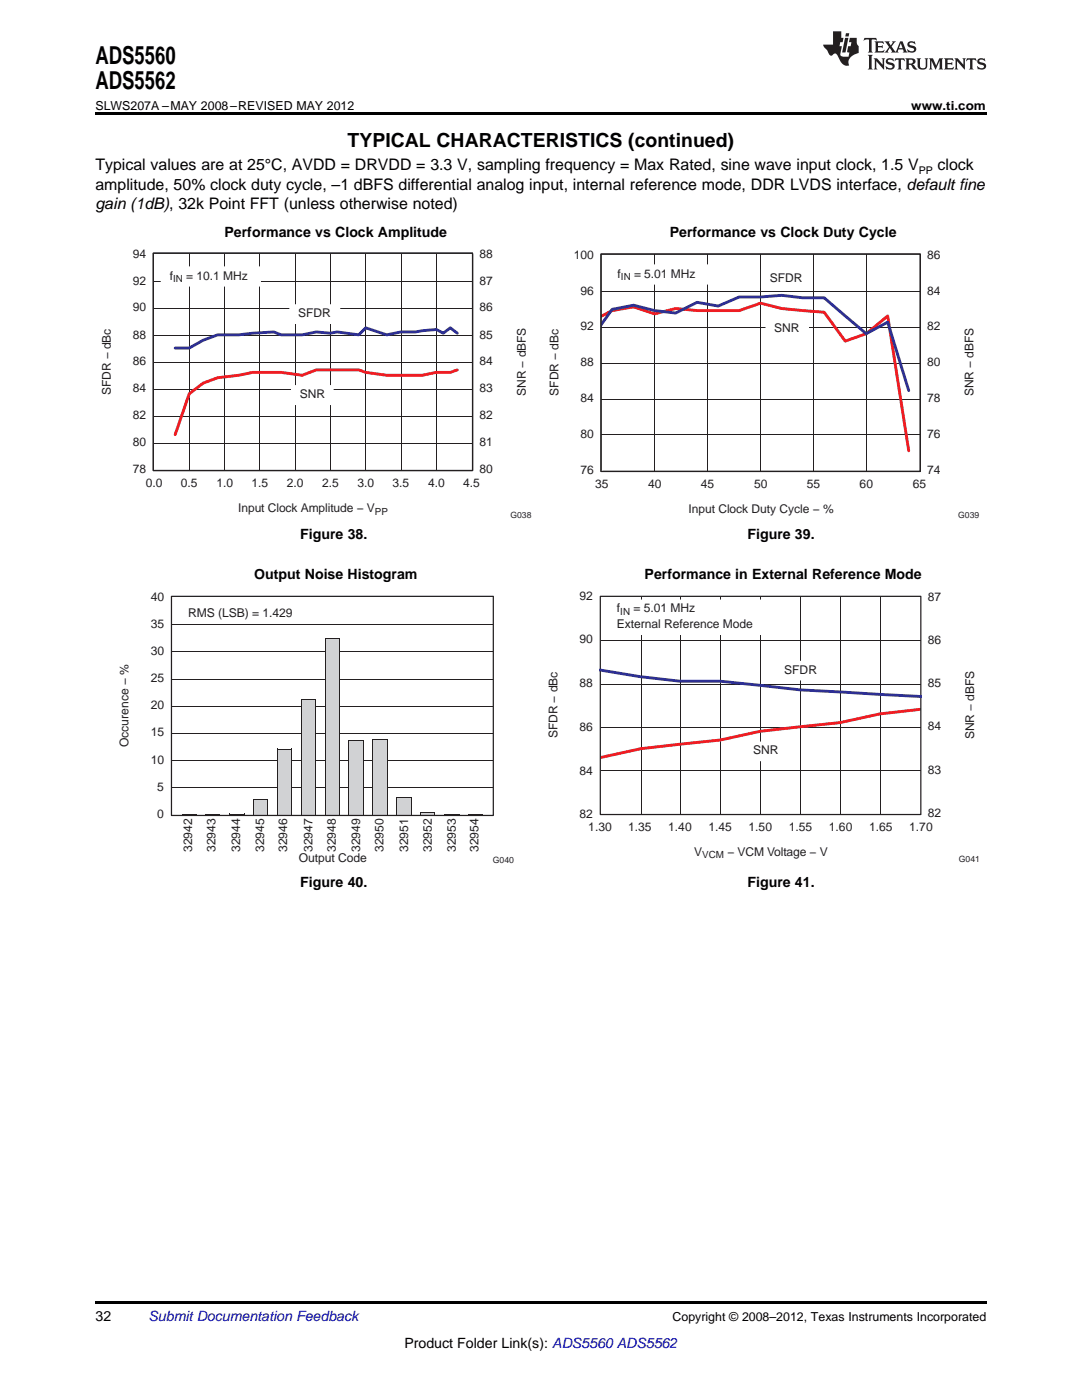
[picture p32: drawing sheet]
<svg xmlns="http://www.w3.org/2000/svg" width="216mm" height="279mm" viewBox="0 0 216 279" stroke-linecap="round" stroke-linejoin="round" font-family="sans-serif">
<defs><g id="words">
<g font-size="4.9">
<text x="19" y="12.8">ADS5560</text>
<text x="19" y="17.8">ADS5562</text>
</g>
<text font-size="3.9" x="69.4" y="29.3">TYPICAL CHARACTERISTICS (continued)</text>
<g font-size="3.2">
<text x="19" y="34">Typical values are at 25°C, AVDD = DRVDD = 3.3 V, sampling frequency = Max Rated, sine wave input clock, 1.5 V</text>
<text x="187.1" y="34">clock</text>
<text x="19" y="37.9">amplitude, 50% clock duty cycle, –1 dBFS differential analog input, internal reference mode, DDR LVDS interface, default fine</text>
<text x="19" y="41.8">gain (1dB), 32k Point FFT (unless otherwise noted)</text>
</g>
<g font-size="2.8">
<text x="44.8" y="47.3">Performance vs Clock Amplitude</text>
<text x="133.6" y="47.3">Performance vs Clock Duty Cycle</text>
<text x="59.9" y="107.6">Figure 38.</text>
<text x="149.2" y="107.6">Figure 39.</text>
<text x="50.7" y="115.6">Output Noise Histogram</text>
<text x="128.6" y="115.6">Performance in External Reference Mode</text>
<text x="59.9" y="177">Figure 40.</text>
<text x="149.2" y="177">Figure 41.</text>
<text x="19" y="263.6">32</text>
<text x="80.7" y="269">Product Folder Link(s): ADS5560 ADS5562</text>
</g>
<text font-size="2.8" fill="#0000c8" x="29.6" y="263.6">Submit Documentation Feedback</text>
<g font-size="2.5">
<text x="19" y="21.9">SLWS207A –MAY 2008–REVISED MAY 2012</text>
<text x="181.8" y="21.9">www.ti.com</text>
<text x="134.2" y="263.6">Copyright © 2008–2012, Texas Instruments Incorporated</text>
</g>
<g font-size="2.4" fill="#231f20">
<text x="26.5" y="51.4">94</text>
<text x="95.7" y="51.4">88</text>
<text x="114.5" y="51.6">100</text>
<text x="185" y="51.6">86</text>
<text x="26.5" y="56.8">92</text>
<text x="33.9" y="55.8">f</text>
<text x="37.2" y="55.8">= 10.1 MHz</text>
<text x="95.7" y="56.8">87</text>
<text x="115.8" y="58.8">96</text>
<text x="123.2" y="55.4">f</text>
<text x="126.5" y="55.4">= 5.01 MHz</text>
<text x="153.6" y="56.2">SFDR</text>
<text x="185" y="58.8">84</text>
<text x="26.5" y="62.1">90</text>
<text x="59.5" y="63.3">SFDR</text>
<text x="95.7" y="62.1">86</text>
<text x="115.8" y="65.9">92</text>
<text x="185" y="65.9">82</text>
<text x="26.5" y="67.6">88</text>
<text x="95.7" y="67.6">85</text>
<text x="154.5" y="66.3">SNR</text>
<text x="26.5" y="72.9">86</text>
<text x="95.7" y="72.9">84</text>
<text x="115.8" y="73.1">88</text>
<text x="185" y="73.1">80</text>
<text x="22.1" y="78.8" transform="rotate(-90 22.1 78.8)">SFDR − dBc</text>
<text x="26.5" y="83.7">82</text>
<text x="26.5" y="78.3">84</text>
<text x="59.8" y="79.4">SNR</text>
<text x="95.7" y="83.7">82</text>
<text x="95.7" y="78.3">83</text>
<text x="104.9" y="79" transform="rotate(-90 104.9 79)">SNR − dBFS</text>
<text x="111.4" y="78.9" transform="rotate(-90 111.4 78.9)">SFDR − dBc</text>
<text x="115.8" y="80.3">84</text>
<text x="185" y="80.3">78</text>
<text x="194.2" y="79.1" transform="rotate(-90 194.2 79.1)">SNR − dBFS</text>
<text x="26.5" y="89">80</text>
<text x="95.7" y="89">81</text>
<text x="115.8" y="87.4">80</text>
<text x="185" y="87.4">76</text>
<text x="26.5" y="94.4">78</text>
<text x="95.7" y="94.4">80</text>
<text x="115.8" y="94.6">76</text>
<text x="185" y="94.6">74</text>
<text x="29.1" y="97.2">0.0</text>
<text x="36.1" y="97.2">0.5</text>
<text x="43.2" y="97.2">1.0</text>
<text x="50.2" y="97.2">1.5</text>
<text x="57.3" y="97.2">2.0</text>
<text x="64.3" y="97.2">2.5</text>
<text x="71.3" y="97.2">3.0</text>
<text x="78.3" y="97.2">3.5</text>
<text x="85.4" y="97.2">4.0</text>
<text x="92.4" y="97.2">4.5</text>
<text x="118.8" y="97.4">35</text>
<text x="129.3" y="97.4">40</text>
<text x="139.8" y="97.4">45</text>
<text x="150.5" y="97.4">50</text>
<text x="161" y="97.4">55</text>
<text x="171.5" y="97.4">60</text>
<text x="182.1" y="97.4">65</text>
<text x="47.5" y="102.2">Input Clock Amplitude − V</text>
<text x="137.4" y="102.3">Input Clock Duty Cycle − %</text>
<text x="30.1" y="119.9">40</text>
<text x="115.7" y="119.7">92</text>
<text x="185.1" y="119.9">87</text>
<text x="30.1" y="125.3">35</text>
<text x="37.5" y="123.1">RMS (LSB) = 1.429</text>
<text x="123.1" y="122.2">f</text>
<text x="123.1" y="125.3">External Reference Mode</text>
<text x="126.4" y="122.2">= 5.01 MHz</text>
<text x="30.1" y="130.7">30</text>
<text x="115.7" y="128.3">90</text>
<text x="185.1" y="128.5">86</text>
<text x="30.1" y="136.2">25</text>
<text x="115.7" y="137.1">88</text>
<text x="156.5" y="134.5">SFDR</text>
<text x="185.1" y="137.2">85</text>
<text x="30.1" y="141.6">20</text>
<text x="25.7" y="149.1" transform="rotate(-90 25.7 149.1)">Occurence − %</text>
<text x="30.1" y="147">15</text>
<text x="111.3" y="147.4" transform="rotate(-90 111.3 147.4)">SFDR − dBc</text>
<text x="115.7" y="145.9">86</text>
<text x="185.1" y="145.8">84</text>
<text x="194.4" y="147.5" transform="rotate(-90 194.4 147.5)">SNR − dBFS</text>
<text x="30.1" y="152.5">10</text>
<text x="115.7" y="154.6">84</text>
<text x="150.3" y="150.6">SNR</text>
<text x="185.1" y="154.5">83</text>
<text x="31.4" y="157.8">5</text>
<text x="31.4" y="163.2">0</text>
<text x="115.7" y="163.3">82</text>
<text x="117.4" y="165.9">1.30</text>
<text x="125.3" y="165.9">1.35</text>
<text x="133.3" y="165.9">1.40</text>
<text x="141.4" y="165.9">1.45</text>
<text x="149.4" y="165.9">1.50</text>
<text x="157.4" y="165.9">1.55</text>
<text x="165.4" y="165.9">1.60</text>
<text x="173.4" y="165.9">1.65</text>
<text x="181.4" y="165.9">1.70</text>
<text x="185.1" y="163.1">82</text>
<text x="38.4" y="170" transform="rotate(-90 38.4 170)">32942</text>
<text x="43" y="170" transform="rotate(-90 43 170)">32943</text>
<text x="47.9" y="170" transform="rotate(-90 47.9 170)">32944</text>
<text x="52.7" y="170" transform="rotate(-90 52.7 170)">32945</text>
<text x="57.3" y="170" transform="rotate(-90 57.3 170)">32946</text>
<text x="59.6" y="172">Output Code</text>
<text x="62.3" y="170" transform="rotate(-90 62.3 170)">32947</text>
<text x="67" y="170" transform="rotate(-90 67 170)">32948</text>
<text x="71.9" y="170" transform="rotate(-90 71.9 170)">32949</text>
<text x="76.5" y="170" transform="rotate(-90 76.5 170)">32950</text>
<text x="81.4" y="170" transform="rotate(-90 81.4 170)">32951</text>
<text x="86.2" y="170" transform="rotate(-90 86.2 170)">32952</text>
<text x="91" y="170" transform="rotate(-90 91 170)">32953</text>
<text x="95.4" y="170" transform="rotate(-90 95.4 170)">32954</text>
<text x="138.5" y="170.8">V</text>
<text x="145.1" y="170.8">− VCM Voltage − V</text>
</g>
<text font-size="2.1" x="183.3" y="34.6">PP</text>
<g font-size="2" fill="#231f20">
<text x="34.5" y="56.3">IN</text>
<text x="123.9" y="55.9">IN</text>
<text x="74.8" y="102.7">PP</text>
<text x="123.8" y="122.7">IN</text>
<text x="140.1" y="171.3">VCM</text>
</g>
<g font-size="1.7" fill="#231f20">
<text x="101.9" y="103.4">G038</text>
<text x="191.2" y="103.5">G039</text>
<text x="98.4" y="172.2">G040</text>
<text x="191.3" y="172">G041</text>
</g>
</g></defs>
<g fill="#231f20">
<path d="M172.5 7.6l-.1 .5 .4-.2h.6v.1v2.1l-.2 .4h.9l-.2-.4v-2.1l.1-.1h.5l.5 .2-.2-.5zM174.5 8.3l.2 .3v1.5l-.2 .4h1.8l.2-.6a1.04 1.04 0 0 1-1.3 .2v-.7h.6l.3 .2v-.6l-.3 .2h-.6v-.6l.8-.1 .4 .3-.2-.5zM176.5 8.3l.9 1.1-.9 1.1h.8l-.2-.2 .4-.7 .5 .7-.2 .2h1.5l-.2-.2 .2-.4h.9l.1 .4-.2 .2h1l-.3-.3-.7-1.9h-.5l-.9 2-.8-1 .9-1h-.8l.1 .3-.4 .5-.3-.6 .1-.2zM179.7 8.6l.4 1h-.7zM181.3 8.4a.63 .63 0 0 0-.2 .7 .63 .63 0 0 0 .6 .4l.6 .2 .1 .2a.75 .75 0 0 1-.7 .4 .75 .75 0 0 1-.6-.5l.1 .7 .1-.1a1.11 1.11 0 0 0 1.5-.6 1.13 1.13 0 0 0-1.2-.8l-.1-.4a1.04 1.04 0 0 1 1.2 .2l-.2-.5-.2 .1-.4-.2zM173.2 10.9l.2 .4v2.2l-.2 .4h1l-.3-.4v-2.2l.3-.4zM174.3 11.6l.3 .4v1.5l-.3 .4h.8l-.2-.4v-1.3l1.5 1.7v-1.9l.2-.4h-.7l.2 .4v.9l-1.1-1.3zM177 11.8a.62 .62 0 0 0-.2 .7 .62 .62 0 0 0 .6 .4l.6 .1 .1 .3a.76 .76 0 0 1-.7 .3 .76 .76 0 0 1-.7-.4l.2 .7 .1-.1a1.11 1.11 0 0 0 1.5-.6 1.13 1.13 0 0 0-1.2-.8l-.1-.4a1.04 1.04 0 0 1 1.2 .2l-.2-.6-.2 .1-.5-.1zM178.7 11.6l-.2 .6a.61 .61 0 0 1 .8-.3v1.6l-.2 .4h.9l-.2-.4v-1.6a.63 .63 0 0 1 .7 .3l-.1-.6zM180.6 11.6l.3 .4v1.5l-.3 .4h1l-.2-.2-.1-.8 .6 .2a.76 .76 0 0 0 1.2 .7l-1-1a.58 .58 0 0 0 .6-.5 .58 .58 0 0 0-.5-.6zM181.4 11.9h.1a.45 .45 0 0 1 .5 .1 .45 .45 0 0 1 .1 .5l-.8 .2zM182.9 11.6l.2 .2a2.17 2.17 0 0 0 .3 1.9 .99 .99 0 0 0 1.6-.6v-1.1l.2-.4h-.7l.2 .2a1.92 1.92 0 0 1-.2 1.8 .6 .6 0 0 1-.9-.5v-1.1l.2-.4zM185.4 11.6l.2 .4v1.5l-.2 .4h.7l-.2-.4v-1.4l.8 1.8 .8-1.8v1.4l-.2 .4h.9l-.2-.4v-1.5l.2-.4h-.8l-.6 1.5-.6-1.5zM188.4 11.6l.2 .4v1.5l-.2 .4h1.8l.1-.6a1.04 1.04 0 0 1-1.2 .1v-.6h.5l.4 .2v-.6l-.4 .2h-.5v-.7h.8l.3 .3-.1-.6zM190.5 11.6l.2 .4v1.5l-.2 .4h.7l-.2-.4v-1.3l1.5 1.7v-1.9l.2-.4h-.7l.2 .4v.9l-1.1-1.3zM192.9 11.6l-.1 .6a.61 .61 0 0 1 .7-.3l.1 1.6-.3 .4h1l-.3-.4 .1-1.6a.63 .63 0 0 1 .7 .3l-.1-.6zM195.2 11.8a.62 .62 0 0 0-.2 .7 .62 .62 0 0 0 .6 .4l.6 .1 .1 .3a.76 .76 0 0 1-.7 .3 .76 .76 0 0 1-.6-.4l.1 .7 .1-.1a1.11 1.11 0 0 0 1.6-.6 1.13 1.13 0 0 0-1.3-.8l-.1-.4a1.04 1.04 0 0 1 1.2 .2l-.1-.6-.2 .1-.5-.1z"/>
<path d="M166.2 6.3v2.6h-1.9v.4l.8 .9a.91 .91 0 0 0 1 .8 .56 .56 0 0 1 .5-.3 .56 .56 0 0 1 .5 .3l.4 .8a1.53 1.53 0 0 0 1.9 1.2 1.54 1.54 0 0 1 1-2.1l.9-.3v-1.4a1.52 1.52 0 0 1-.4-1.6h-1.3l-.2 .8h.5l-.2 .8h-.5l-.1 1v.2l.4 .1-.2 .8a1.93 1.93 0 0 1-1.6-.3l.3-1.8h-.5l.2-.8h.4l.2-.8h-.4v-1.3zM168.6 7.6l-.6 2.9h.7l.6-2.9zM168.8 6.6l-.1 .7h.6l.2-.7z"/>
</g>
<g fill="none" stroke="#231f20" stroke-width=".2">
<path d="M30.8 56.2h63.4M37.8 50.7v43.1M44.9 50.7v43.1M51.9 50.7v43.1M58.9 50.7v43.1M65.9 50.7v43.1M73 50.7v43.1M80 50.7v43.1M87.1 50.7v43.1M30.8 77.7h63.4M30.8 72.3h63.4M30.8 67h63.4"/>
<path d="M30.8 61.5h63.4M30.8 88.4h63.4M30.8 83.1h63.4"/>
</g>
<path d="M91.3 73.8l-1.4 .5h-2.8l-2.8 .6h-7.1l-4.2-.6-1.4-.5h-8.5l-2.8 1.1-4.2-.6h-5.7l-2.8 .6-4.2 .5-2.9 1.1-2.8 2.1-2.7 8.1" fill="none" stroke="#ee1d23" stroke-width=".58"/>
<path d="M30.6 50.5h63.7v43.4h-63.7z" fill="none" stroke="#231f20" stroke-width=".25"/>
<path d="M94.4 50.6h.1M30.7 93.8h.1" fill="none" stroke="#fff" stroke-width=".2"/>
<path d="M91.3 66.5l-1.4-1.1-1.4 1.1-1.4-.7-4.2 .5h-2.9l-2.8 .5-4.2-1.4-1.4 1.4-4.3-.5-1.4 .2-2.8-.2-2.8 .5h-4.2l-1.5-.5-7 .5h-4.2l-2.9 1.1-2.8 1.6h-2.7" fill="none" stroke="#2e3092" stroke-width=".58"/>
<path d="M58.2 77h8.3v3.7h-8.3z" fill="#fff"/>
<path d="M58.2 77h8.3v3.7h-8.3z" fill="none" stroke="#fff" stroke-width=".2"/>
<path d="M57.8 60.8h10v3.7h-10z" fill="#fff"/>
<path d="M57.8 60.8h10v3.7h-10z" fill="none" stroke="#fff" stroke-width=".2"/>
<path d="M32.2 53.3h19.7v3.7h-19.7z" fill="#fff"/>
<path d="M32.2 53.3h19.7v3.7h-19.7z" fill="none" stroke="#fff" stroke-width=".33"/>
<path d="M120.1 58.2h63.4M130.7 50.9v43.1M141.2 50.9v43.1M151.8 50.9v43.1M162.4 50.9v43.1M172.9 50.9v43.1M120.1 79.6h63.4M120.1 72.5h63.4M120.1 65.3h63.4M120.1 86.8h63.4" fill="none" stroke="#231f20" stroke-width=".2"/>
<path d="M120 63.1l2.1-1.1 4.3-.8 4.2 1.4 4.2-1 4.3 .4h8.4l4.3-1.5 4.2 1.1 8.5 .7 4.2 5.8 4.1-1.5 4.3-3.5 4.2 26.9" fill="none" stroke="#ee1d23" stroke-width=".58"/>
<path d="M119.9 50.7h63.7v43.4h-63.7z" fill="none" stroke="#231f20" stroke-width=".25"/>
<path d="M183.7 50.7h.1M120 93.9h.1" fill="none" stroke="#fff" stroke-width=".2"/>
<path d="M120 64.7l2.1-3 4.3-.8 4.2 1.1 4.2 .5 4.3-2.2 4.2 .8 4.2-1.8h4.3l4.2-.4 4.2 .5h4.3l8.3 7.2 4.3-2.3 4.2 13.7" fill="none" stroke="#2e3092" stroke-width=".58"/>
<path d="M152.8 63.8h8.4v3.7h-8.4z" fill="#fff"/>
<path d="M152.8 63.8h8.4v3.7h-8.4z" fill="none" stroke="#fff" stroke-width=".2"/>
<path d="M151.9 53.8h9.9v3.7h-9.9z" fill="#fff"/>
<path d="M151.9 53.8h9.9v3.7h-9.9z" fill="none" stroke="#fff" stroke-width=".2"/>
<path d="M121.6 52.9h19.6v3.7h-19.6z" fill="#fff"/>
<path d="M121.6 52.9h19.6v3.7h-19.6z" fill="none" stroke="#fff" stroke-width=".33"/>
<path d="M183.8 119.1h.1M119.9 162.5h.1" fill="none" stroke="#fff" stroke-width=".2"/>
<path d="M127.9 119.2v43.3M135.9 119.2v43.3M143.8 119.2v43.3M151.7 119.2v43.3M159.7 119.2v43.3M167.7 119.2v43.3M175.6 119.2v43.3M120 136.6h63.7M120 127.9h63.7M120 153.8h63.7M120 145.2h63.7" fill="none" stroke="#231f20" stroke-width=".2"/>
<path d="M183.6 141.6l-8 .9-8 1.7-15.9 1.7-8 1.8-15.8 1.7-7.9 1.8" fill="none" stroke="#ee1d23" stroke-width=".58"/>
<path d="M119.8 119h63.9v43.6h-63.9z" fill="none" stroke="#231f20" stroke-width=".25"/>
<path d="M119.7 133.7l8 1.3 8 .9h8l16 1.8 24.1 1.3" fill="none" stroke="#2e3092" stroke-width=".58"/>
<path d="M121.4 119.8h31.8v6.8h-31.8z" fill="#fff"/>
<path d="M121.4 119.8h31.8v6.8h-31.8z" fill="none" stroke="#fff" stroke-width=".2"/>
<path d="M148.6 148.1h8.5v3.7h-8.5z" fill="#fff"/>
<path d="M148.6 148.1h8.5v3.7h-8.5z" fill="none" stroke="#fff" stroke-width=".2"/>
<path d="M154.8 132h10v3.7h-10z" fill="#fff"/>
<path d="M98.5 119.1h.1M154.8 132h10v3.7h-10zM34.3 162.7h.1" fill="none" stroke="#fff" stroke-width=".2"/>
<path d="M34.4 135.6h64M34.4 130.1h64M34.4 124.7h64M34.4 157.2h64M34.4 151.8h64M34.4 146.4h64M34.4 141h64M36.3 162.6h2.9" fill="none" stroke="#231f20" stroke-width=".2"/>
<g fill="#231f20">
<path d="M36.3 162.6l.1 .1z" fill-rule="evenodd"/>
<path d="M39.1 162.6l.1 .1z" fill-rule="evenodd"/>
</g>
<path d="M41 162.6h2.9" fill="none" stroke="#231f20" stroke-width=".2"/>
<g fill="#231f20">
<path d="M41 162.6l.1 .1z" fill-rule="evenodd"/>
<path d="M43.8 162.6l.1 .1z" fill-rule="evenodd"/>
</g>
<path d="M45.8 162.6h2.9" fill="none" stroke="#d1d2d4" stroke-width=".2"/>
<path d="M45.7 162.5h3" fill="none" stroke="#231f20" stroke-width=".2"/>
<g fill="#231f20">
<path d="M45.7 162.4l.1 .3z" fill-rule="evenodd"/>
<path d="M48.7 162.4v.3z" fill-rule="evenodd"/>
</g>
<path d="M50.6 159.7h2.8v3h-2.8z" fill-rule="evenodd" fill="#d1d2d4"/>
<path d="M50.6 159.6h2.9M50.6 159.6v3.1M53.4 159.6v3.1" fill="none" stroke="#231f20" stroke-width=".2"/>
<path d="M55.4 149.5h2.8v13.2h-2.8z" fill-rule="evenodd" fill="#d1d2d4"/>
<path d="M55.3 149.5h3M55.3 149.5v13.2M58.2 149.5v13.2" fill="none" stroke="#231f20" stroke-width=".2"/>
<path d="M60.2 139.7h2.7v23h-2.7z" fill-rule="evenodd" fill="#d1d2d4"/>
<path d="M60.1 139.6h2.9M60.1 139.6v23.1M63 139.6v23.1" fill="none" stroke="#231f20" stroke-width=".2"/>
<path d="M64.9 127.5h2.8v35.2h-2.8z" fill-rule="evenodd" fill="#d1d2d4"/>
<path d="M64.8 127.4h2.9M64.9 127.4v35.3M67.7 127.4v35.3" fill="none" stroke="#231f20" stroke-width=".2"/>
<path d="M69.6 147.8h2.9v14.9h-2.9z" fill-rule="evenodd" fill="#d1d2d4"/>
<path d="M69.6 147.8h2.9M69.6 147.7v15M72.5 147.7v15" fill="none" stroke="#231f20" stroke-width=".2"/>
<path d="M74.5 147.6h2.7v15.1h-2.7z" fill-rule="evenodd" fill="#d1d2d4"/>
<path d="M74.4 147.6h2.9M74.4 147.6v15.1M77.2 147.6v15.1" fill="none" stroke="#231f20" stroke-width=".2"/>
<path d="M79.2 159.3h2.8v3.4h-2.8z" fill-rule="evenodd" fill="#d1d2d4"/>
<path d="M79.1 159.2h3M79.1 159.2v3.5M82 159.2v3.5M83.9 162.2h2.9" fill="none" stroke="#231f20" stroke-width=".2"/>
<path d="M84 162.5h2.7" fill="none" stroke="#d1d2d4" stroke-width=".41"/>
<g fill="#231f20">
<path d="M83.9 162.2l.1 .5z" fill-rule="evenodd"/>
<path d="M86.7 162.2l.1 .5z" fill-rule="evenodd"/>
</g>
<path d="M88.6 162.6h3" fill="none" stroke="#231f20" stroke-width=".2"/>
<g fill="#231f20">
<path d="M88.6 162.6l.1 .1z" fill-rule="evenodd"/>
<path d="M91.5 162.6l.1 .1z" fill-rule="evenodd"/>
</g>
<path d="M93.5 162.6h2.9" fill="none" stroke="#231f20" stroke-width=".2"/>
<g fill="#231f20">
<path d="M93.5 162.6v.1z" fill-rule="evenodd"/>
<path d="M96.3 162.6l.1 .1z" fill-rule="evenodd"/>
</g>
<path d="M34.2 119h64.2v43.7h-64.2z" fill="none" stroke="#231f20" stroke-width=".25"/>
<path d="M35.9 120.6h26v3.7h-26z" fill="#fff"/>
<path d="M35.9 120.6h26v3.7h-26z" fill="none" stroke="#fff" stroke-width=".33"/>
<path d="M19 259.7h177.8v.5h-177.8z" fill="#000"/>
<g fill="#fff">
<path d="M156.1 178.8h.4v.7h-.4z"/>
<path d="M66.9 178.8h.3v.7h-.3z"/>
<path d="M156.1 109.4h.4v.7h-.4z"/>
<path d="M66.9 109.4h.3v.7h-.3z"/>
</g>
<path d="M19 22.5h177.8v.5h-177.8z" fill="#000"/>
<use href="#words"/>
</svg>
